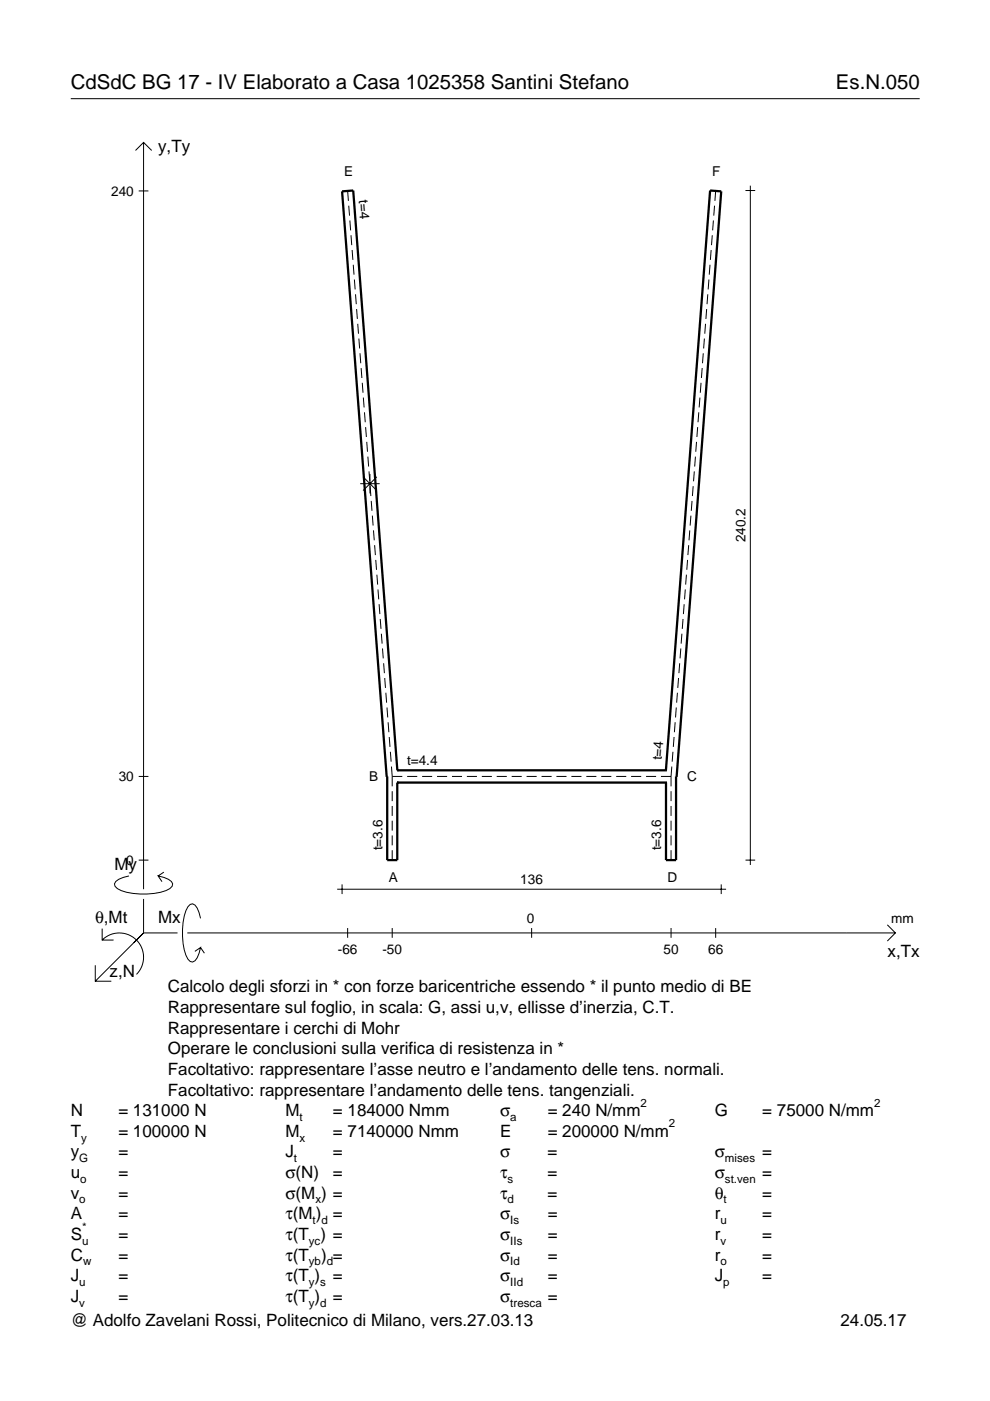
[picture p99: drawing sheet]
<svg xmlns="http://www.w3.org/2000/svg" width="210mm" height="297mm" viewBox="0 0 210 297" stroke-linecap="round" stroke-linejoin="round" font-family="sans-serif">
<defs><g id="words">
<g font-size="4.3">
<text x="15" y="18.9">CdSdC BG 17 - IV Elaborato a Casa 1025358 Santini Stefano</text>
<text x="177.2" y="18.9">Es.N.050</text>
</g>
<g font-size="3.6">
<text x="33.5" y="32.3">y,Ty</text>
<text x="24.3" y="184.4">My</text>
<text x="20.1" y="195.7">θ,Mt</text>
<text x="33.5" y="195.7">Mx</text>
<text x="188.2" y="203">x,Tx</text>
<text x="23.2" y="207.1">z,N</text>
<text x="35.6" y="210.4">Calcolo degli sforzi in * con forze baricentriche essendo * il punto medio di BE</text>
<text x="35.6" y="214.8">Rappresentare sul foglio, in scala: G, assi u,v, ellisse d’inerzia, C.T.</text>
<text x="35.6" y="219.2">Rappresentare i cerchi di Mohr</text>
<text x="35.6" y="223.5">Operare le conclusioni sulla verifica di resistenza in *</text>
<text x="35.6" y="227.9">Facoltativo: rappresentare l’asse neutro e l’andamento delle tens. normali.</text>
<text x="35.6" y="232.3">Facoltativo: rappresentare l’andamento delle tens. tangenziali.</text>
<text x="15" y="236.7">N</text>
<text x="25.1" y="236.7">= 131000 N</text>
<text x="60.5" y="236.7">M</text>
<text x="70.6" y="236.7">= 184000 Nmm</text>
<text x="106" y="236.7">σ</text>
<text x="116.1" y="236.7">= 240 N/mm</text>
<text x="151.5" y="236.7">G</text>
<text x="161.6" y="236.7">= 75000 N/mm</text>
<text x="15" y="245.4">y</text>
<text x="15" y="241">T</text>
<text x="25.1" y="245.4">=</text>
<text x="25.1" y="241">= 100000 N</text>
<text x="60.5" y="245.4">J</text>
<text x="60.5" y="241">M</text>
<text x="70.6" y="245.4">=</text>
<text x="70.6" y="241">= 7140000 Nmm</text>
<text x="106" y="245.4">σ</text>
<text x="106" y="241">E</text>
<text x="116.1" y="245.4">=</text>
<text x="116.1" y="241">= 200000 N/mm</text>
<text x="151.5" y="245.4">σ</text>
<text x="161.6" y="245.4">=</text>
<text x="15" y="249.8">u</text>
<text x="25.1" y="249.8">=</text>
<text x="60.5" y="249.8">σ(N)</text>
<text x="70.6" y="249.8">=</text>
<text x="106" y="249.8">τ</text>
<text x="116.1" y="249.8">=</text>
<text x="151.5" y="249.8">σ</text>
<text x="161.6" y="249.8">=</text>
<text x="15" y="254.2">v</text>
<text x="25.1" y="254.2">=</text>
<text x="60.5" y="254.2">σ(M ) =</text>
<text x="106" y="254.2">τ</text>
<text x="116.1" y="254.2">=</text>
<text x="151.5" y="254.2">θ</text>
<text x="161.6" y="254.2">=</text>
<text x="15" y="258.5">A</text>
<text x="15" y="262.9">S</text>
<text x="25.1" y="262.9">=</text>
<text x="25.1" y="258.5">=</text>
<text x="60.5" y="262.9">τ(T ) =</text>
<text x="60.5" y="258.5">τ(M ) =</text>
<text x="106" y="258.5">σ</text>
<text x="106" y="262.9">σ</text>
<text x="116.1" y="258.5">=</text>
<text x="116.1" y="262.9">=</text>
<text x="151.5" y="262.9">r</text>
<text x="151.5" y="258.5">r</text>
<text x="161.6" y="262.9">=</text>
<text x="161.6" y="258.5">=</text>
<text x="15" y="267.3">C</text>
<text x="25.1" y="267.3">=</text>
<text x="60.5" y="267.3">τ(T</text>
<text x="68.1" y="267.3">) =</text>
<text x="106" y="267.3">σ</text>
<text x="116.1" y="267.3">=</text>
<text x="151.5" y="267.3">r</text>
<text x="161.6" y="267.3">=</text>
<text x="15" y="271.7">J</text>
<text x="25.1" y="271.7">=</text>
<text x="60.5" y="271.7">τ(T )</text>
<text x="70.6" y="271.7">=</text>
<text x="106" y="271.7">σ</text>
<text x="116.1" y="271.7">=</text>
<text x="151.5" y="271.7">J</text>
<text x="161.6" y="271.7">=</text>
<text x="15" y="276">J</text>
<text x="15" y="281.2">@ Adolfo Zavelani Rossi, Politecnico di Milano, vers.27.03.13</text>
<text x="25.1" y="276">=</text>
<text x="60.5" y="276">τ(T )</text>
<text x="70.6" y="276">=</text>
<text x="106" y="276">σ</text>
<text x="116.1" y="276">=</text>
<text x="178.2" y="281.2">24.05.17</text>
</g>
<g font-size="2.9">
<text x="23.6" y="41.5">240</text>
<text x="73" y="37.4">E</text>
<text x="151" y="37.4">F</text>
<text x="76.1" y="42.4" transform="rotate(86 76.1 42.4)">t=4</text>
<text x="158.1" y="115" transform="rotate(-90 158.1 115)">240.2</text>
<text x="140.3" y="161.2" transform="rotate(-86 140.3 161.2)">t=4</text>
<text x="25.2" y="165.6">30</text>
<text x="78.2" y="165.5">B</text>
<text x="86.3" y="162.3">t=4.4</text>
<text x="145.7" y="165.5">C</text>
<text x="26.8" y="183.4">0</text>
<text x="81.1" y="180.3" transform="rotate(-90 81.1 180.3)">t=3.6</text>
<text x="140.2" y="180.3" transform="rotate(-90 140.2 180.3)">t=3.6</text>
<text x="82.4" y="187.1">A</text>
<text x="110.3" y="187.5">136</text>
<text x="141.5" y="187.1">D</text>
<text x="111.7" y="195.7">0</text>
<text x="189" y="195.7">mm</text>
<text x="71.6" y="202.2">-66</text>
<text x="81.1" y="202.2">-50</text>
<text x="140.7" y="202.2">50</text>
<text x="150.1" y="202.2">66</text>
</g>
<g font-size="2.4">
<text x="63.5" y="237.7">t</text>
<text x="108.2" y="237.7">a</text>
<text x="135.8" y="234.7">2</text>
<text x="141.8" y="239">2</text>
<text x="185.3" y="234.7">2</text>
<text x="17.2" y="242">y</text>
<text x="63.5" y="242">x</text>
<text x="16.8" y="246.4">G</text>
<text x="17" y="250.8">o</text>
<text x="62.3" y="246.4">t</text>
<text x="107.6" y="250.8">s</text>
<text x="153.7" y="246.4">mises</text>
<text x="153.7" y="250.8">st.ven</text>
<text x="16.8" y="255.2">o</text>
<text x="66.9" y="255.2">x</text>
<text x="107.6" y="255.2">d</text>
<text x="153.4" y="255.2">t</text>
<text x="17.4" y="263.9">u</text>
<text x="17.4" y="260.9">*</text>
<text x="65.5" y="263.9">yc</text>
<text x="66.3" y="259.5">t d</text>
<text x="108.2" y="259.5">Is</text>
<text x="108.2" y="263.9">IIs</text>
<text x="152.7" y="263.9">v</text>
<text x="152.7" y="259.5">u</text>
<text x="17.6" y="268.3">w</text>
<text x="65.5" y="268.3">yb d</text>
<text x="108.2" y="268.3">Id</text>
<text x="152.7" y="268.3">o</text>
<text x="16.8" y="272.7">u</text>
<text x="65.5" y="272.7">y s</text>
<text x="108.2" y="272.7">IId</text>
<text x="153.3" y="272.7">p</text>
<text x="16.8" y="277">v</text>
<text x="65.5" y="277">y d</text>
<text x="108.2" y="277">tresca</text>
</g>
</g></defs>
<g fill="none" stroke="#000" stroke-width=".21">
<path d="M15 20.9h180M28.7 31.9l1.7-1.7 1.8 1.7M30.4 30.2v158.3M159.1 39.4v144M29.4 40.5h2.1M73.7 40.5l.2 2.1M73.9 43.6l.2 2.1M74.2 46.7l.1 2.1M74.4 49.9l.2 2.1M74.7 53l.1 2.1M74.9 56.1l.2 2.1M75.1 59.3l.2 2.1"/>
<path d="M150.3 59.3l-.2 2.1M150.5 56.1l-.1 2.1M150.8 53l-.2 2.1M151 49.9l-.1 2.1M151.3 46.7l-.2 2.1M151.5 43.6l-.2 2.1M151.7 40.5l-.1 2.1M158.1 40.4h2M75.4 62.4l.1 2.1M75.6 65.5l.2 2.1M75.8 68.7l.2 2.1M76.1 71.8l.1 2.1"/>
<path d="M76.3 74.9l.2 2.1M76.6 78l.1 2.1M148.9 78l-.2 2.1M149.1 74.9l-.2 2.1M149.3 71.8l-.1 2.1M149.6 68.7l-.2 2.1M149.8 65.5l-.1 2.1M150.1 62.4l-.2 2.1M76.8 81.2l.2 2.1M77 84.3l.2 2.1M77.3 87.4l.1 2.1M77.5 90.6l.2 2.1"/>
<path d="M77.8 93.7l.1 2.1M78 96.8l.2 2.1M78.2 99.9l.2 2.1M147.2 99.9l-.2 2.1M147.4 96.8l-.1 2.1M147.7 93.7l-.2 2.1M147.9 90.6l-.1 2.1M148.2 87.4l-.2 2.1M148.4 84.3l-.2 2.1M148.6 81.2l-.1 2.1M76.4 102.6h4.1M77 101.1l2.9 2.9"/>
<path d="M78.4 100.5v4.1M78.5 103.1l.1 2.1M78.7 106.2l.2 2.1M78.9 109.3l.2 2.1M79.2 112.5l.1 2.1M79.4 115.6l.2 2.1M79.7 118.7l.1 2.1M79.9 101.1l-2.9 2.9M145.8 118.7l-.2 2.1M146 115.6l-.2 2.1M146.2 112.5l-.1 2.1M146.5 109.3l-.2 2.1"/>
<path d="M146.7 106.2l-.1 2.1M147 103.1l-.2 2.1M79.9 121.8l.2 2.1M80.1 125l.2 2.1M80.4 128.1l.1 2.1M80.6 131.2l.2 2.1M80.9 134.4l.1 2.1M81.1 137.5l.2 2.1M144.3 137.5l-.1 2.1M144.6 134.4l-.2 2.1M144.8 131.2l-.1 2.1M145.1 128.1l-.2 2.1"/>
<path d="M145.3 125l-.2 2.1M145.5 121.8l-.1 2.1M81.3 140.6l.2 2.1M81.6 143.8l.1 2.1M81.8 146.9l.2 2.1M82 150l.2 2.1M82.3 153.1l.1 2.1M82.5 156.3l.2 2.1M82.8 159.4l.1 2.1M142.7 159.4l-.2 2.1M142.9 156.3l-.1 2.1M143.1 153.1l-.1 2.1"/>
<path d="M143.4 150l-.2 2.1M143.6 146.9l-.1 2.1M143.9 143.8l-.2 2.1M144.1 140.6l-.2 2.1M29.4 164.6h2.1M83 162.5l.2 2.1M83.2 164.6h2.1M83.2 164.6v2.1M83.2 167.8v2.1M83.2 170.9v2.1M83.2 174v2.1M83.2 177.1v2.1"/>
<path d="M86.3 164.6h2.2M89.5 164.6h2.1M92.7 164.6h2.1M95.8 164.6h2.2M99 164.6h2.1M102.2 164.6h2.1M105.3 164.6h2.2M108.5 164.6h2.1M111.6 164.6h2.2M114.8 164.6h2.2M118 164.6h2.1M121.1 164.6h2.2"/>
<path d="M124.3 164.6h2.1M127.5 164.6h2.1M130.6 164.6h2.2M133.8 164.6h2.1M137 164.6h2.1M140.1 164.6h2.2M142.3 164.6v2.1M142.3 167.8v2.1M142.3 170.9v2.1M142.3 174v2.1M142.3 177.1v2.1M142.4 162.5l-.1 2.1"/>
<path d="M21.7 199.3a5.1 5.1 0 0 1 7.2 0 5.1 5.1 0 0 1 0 7.3M21.7 196.9v2.4h2.4M27.3 185.7a3.6 3.6 0 0 0-3 1.7l.1 .5a5.6 5.6 0 0 0 3.8 1.5 13.4 13.4 0 0 0 7.8-1l.5-.5 .1-.5a3.6 3.6 0 0 0-3.1-1.7l.8 1.2M29.4 182.4h2.1M30.4 190.6v7.2M30.4 197.8l-10.2 10.2M30.4 197.8h7.2M34.7 184.9l-1.2 .8M39.7 197.8h150.1M42.5 194.7a3.6 3.6 0 0 0-1.7-3.1l-.5 .2a5.7 5.7 0 0 0-1.5 3.7 13.3 13.3 0 0 0 1 7.9l.5 .5 .5 .1a3.6 3.6 0 0 0 1.7-3.1l-1.2 .8M71.5 188.5h82.4M72.5 187.5v2.1"/>
<path d="M73.7 196.8v2M83.2 180.3v2.1M83.2 196.8v2M112.7 196.8v2M142.3 180.3v2.1M142.3 196.8v2M151.7 196.8v2M152.9 187.5v2.1M158.1 182.4h2M188.1 196.1l1.7 1.7-1.7 1.7M20.2 204.7v3.3h3.4M42.5 200.9l.8 1.2"/>
</g>
<path d="M82 164.6h.1v17.8h2.1v-16.5M84.2 165.9h.1M84.2 165.9h57M84.2 163.3h.1M84.2 163.3h57M84.2 163.3l-9.3-122.9-2.4 .2 9.5 124.1M141.2 163.3h.1M141.2 163.3l9.4-122.9 2.3 .2-9.4 124.1M141.2 165.9h.1M143.5 164.6h-.2v17.8h-2.1v-16.5" fill="none" stroke="#000" stroke-width=".48"/>
<use href="#words"/>
</svg>
